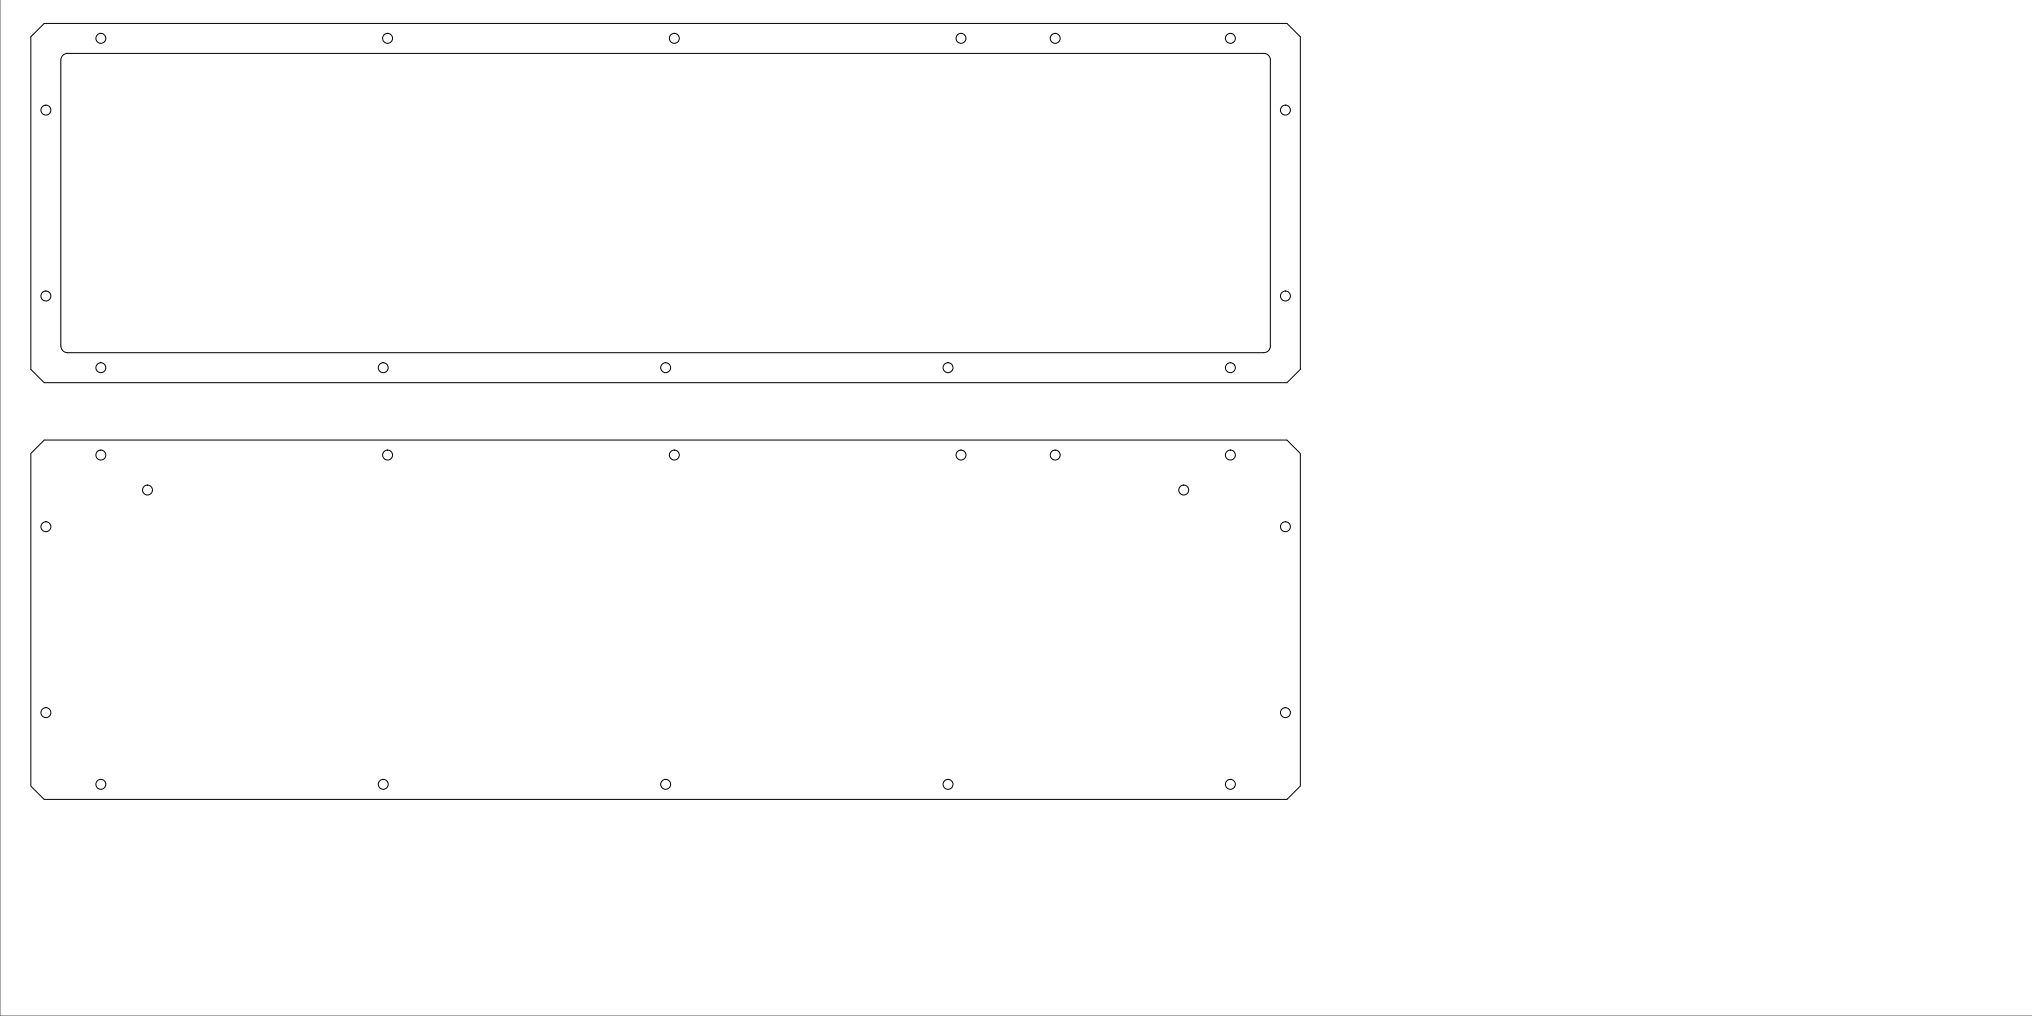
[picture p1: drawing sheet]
<svg xmlns="http://www.w3.org/2000/svg" width="610mm" height="305mm" viewBox="0 0 610 305" stroke-linecap="round" stroke-linejoin="round" font-family="sans-serif">
<!-- layer: working path -->
<g fill="none" stroke="#000" stroke-width=".3">
<path d="M13.3 7h372.8l4 4v99.8l-4 4h-372.8l-4.1-4v-99.8zM18.2 18v85.8M20.3 16h358.8M20.3 16a2 2 0 0 0-2 2M379.1 16a2 2 0 0 1 2 2M381.1 18v85.8M18.3 103.8a2 2 0 0 0 2 2h358.8a2 2 0 0 0 2-2M13.3 132l-4.1 4v99.8l4.1 4h372.8l4-4v-99.8l-4-4M13.3 132h372.8"/>
<circle cx="30.3" cy="11.5" r="1.49"/>
<circle cx="116.3" cy="11.5" r="1.49"/>
<circle cx="202.3" cy="11.5" r="1.49"/>
<circle cx="288.3" cy="11.5" r="1.49"/>
<circle cx="316.6" cy="11.5" r="1.49"/>
<circle cx="369.1" cy="11.5" r="1.49"/>
<circle cx="13.8" cy="33" r="1.49"/>
<circle cx="385.6" cy="33" r="1.49"/>
<circle cx="13.8" cy="88.8" r="1.49"/>
<circle cx="385.6" cy="88.8" r="1.49"/>
<circle cx="30.3" cy="110.3" r="1.49"/>
<circle cx="115" cy="110.3" r="1.49"/>
<circle cx="199.7" cy="110.3" r="1.49"/>
<circle cx="284.4" cy="110.3" r="1.49"/>
<circle cx="369.1" cy="110.3" r="1.49"/>
<circle cx="30.3" cy="136.5" r="1.49"/>
<circle cx="116.3" cy="136.5" r="1.49"/>
<circle cx="202.3" cy="136.5" r="1.49"/>
<circle cx="288.3" cy="136.5" r="1.49"/>
<circle cx="316.6" cy="136.5" r="1.49"/>
<circle cx="369.1" cy="136.5" r="1.49"/>
<circle cx="13.8" cy="158" r="1.49"/>
<circle cx="44.2" cy="147" r="1.49"/>
<circle cx="355.1" cy="147" r="1.49"/>
<circle cx="385.6" cy="158" r="1.49"/>
<circle cx="13.8" cy="213.8" r="1.49"/>
<circle cx="385.6" cy="213.8" r="1.49"/>
<circle cx="30.3" cy="235.3" r="1.49"/>
<circle cx="115" cy="235.3" r="1.49"/>
<circle cx="199.7" cy="235.3" r="1.49"/>
<circle cx="284.4" cy="235.3" r="1.49"/>
<circle cx="369.1" cy="235.3" r="1.49"/>
</g>
<path d="M0 0v304.8h609.6" fill="none" stroke="#545454" stroke-width=".3"/>
</svg>
